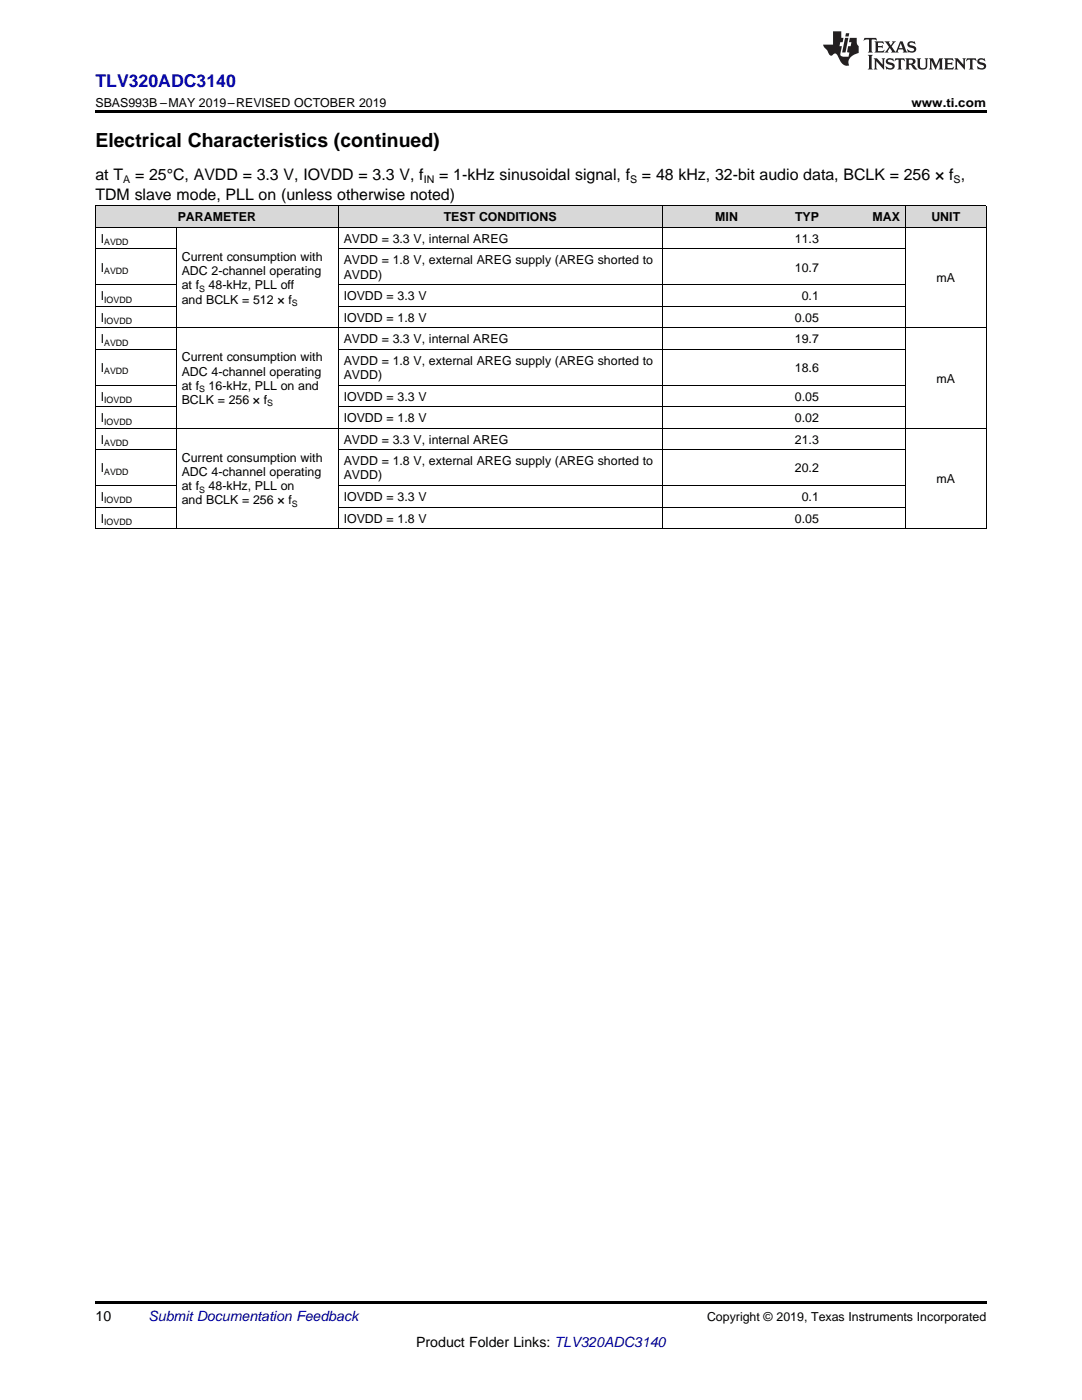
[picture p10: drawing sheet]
<svg xmlns="http://www.w3.org/2000/svg" width="216mm" height="279mm" viewBox="0 0 216 279" stroke-linecap="round" stroke-linejoin="round" font-family="sans-serif">
<defs><g id="words">
<text font-size="3.9" x="19" y="29.3">Electrical Characteristics (continued)</text>
<text font-size="3.5" fill="#00f" x="19" y="17.3">TLV320ADC3140</text>
<g font-size="3.2">
<text x="19" y="36">at T</text>
<text x="27" y="36">= 25°C, AVDD = 3.3 V, IOVDD = 3.3 V, f</text>
<text x="87.6" y="36">= 1-kHz sinusoidal signal, f</text>
<text x="128.1" y="36">= 48 kHz, 32-bit audio data, BCLK = 256 × f ,</text>
<text x="19" y="39.9">TDM slave mode, PLL on (unless otherwise noted)</text>
</g>
<g font-size="2.8">
<text x="19" y="263.6">10</text>
<text x="83" y="268.9">Product Folder Links: TLV320ADC3140</text>
</g>
<text font-size="2.8" fill="#0000c8" x="29.6" y="263.6">Submit Documentation Feedback</text>
<g font-size="2.5">
<text x="19" y="21.4">SBAS993B –MAY 2019–REVISED OCTOBER 2019</text>
<text x="181.9" y="21.4">www.ti.com</text>
<text x="35.5" y="44.2">PARAMETER</text>
<text x="88.5" y="44.2">TEST CONDITIONS</text>
<text x="142.7" y="44.2">MIN</text>
<text x="158.6" y="44.2">TYP</text>
<text x="174.1" y="44.2">MAX</text>
<text x="185.8" y="44.2">UNIT</text>
<text x="20.1" y="48.5">I</text>
<text x="36.3" y="52.1">Current consumption with</text>
<text x="68.6" y="48.5">AVDD = 3.3 V, internal AREG</text>
<text x="68.6" y="52.8">AVDD = 1.8 V, external AREG supply (AREG shorted to</text>
<text x="158.6" y="48.5">11.3</text>
<text x="20.1" y="54.2">I</text>
<text x="20.1" y="59.9">I</text>
<text x="36.3" y="54.9">ADC 2-channel operating</text>
<text x="36.3" y="57.7">at f</text>
<text x="41.6" y="57.7">48-kHz, PLL off</text>
<text x="68.6" y="55.6">AVDD)</text>
<text x="68.6" y="59.9">IOVDD = 3.3 V</text>
<text x="158.6" y="54.2">10.7</text>
<text x="160" y="59.9">0.1</text>
<text x="186.9" y="56.3">mA</text>
<text x="20.1" y="64.2">I</text>
<text x="36.3" y="60.6">and BCLK = 512 × f</text>
<text x="68.6" y="64.2">IOVDD = 1.8 V</text>
<text x="158.6" y="64.2">0.05</text>
<text x="20.1" y="68.5">I</text>
<text x="68.6" y="68.5">AVDD = 3.3 V, internal AREG</text>
<text x="158.6" y="68.5">19.7</text>
<text x="20.1" y="74.2">I</text>
<text x="36.3" y="72.1">Current consumption with</text>
<text x="36.3" y="75">ADC 4-channel operating</text>
<text x="36.3" y="77.8">at f</text>
<text x="41.6" y="77.8">16-kHz, PLL on and</text>
<text x="68.6" y="72.8">AVDD = 1.8 V, external AREG supply (AREG shorted to</text>
<text x="68.6" y="75.6">AVDD)</text>
<text x="158.6" y="74.2">18.6</text>
<text x="186.9" y="76.4">mA</text>
<text x="20.1" y="79.9">I</text>
<text x="36.3" y="80.6">BCLK = 256 × f</text>
<text x="68.6" y="79.9">IOVDD = 3.3 V</text>
<text x="158.6" y="79.9">0.05</text>
<text x="20.1" y="84.2">I</text>
<text x="20.1" y="88.5">I</text>
<text x="68.6" y="84.2">IOVDD = 1.8 V</text>
<text x="68.6" y="88.5">AVDD = 3.3 V, internal AREG</text>
<text x="158.6" y="84.2">0.02</text>
<text x="158.6" y="88.5">21.3</text>
<text x="20.1" y="94.3">I</text>
<text x="36.3" y="92.2">Current consumption with</text>
<text x="36.3" y="95">ADC 4-channel operating</text>
<text x="68.6" y="92.9">AVDD = 1.8 V, external AREG supply (AREG shorted to</text>
<text x="68.6" y="95.7">AVDD)</text>
<text x="158.6" y="94.3">20.2</text>
<text x="20.1" y="100">I</text>
<text x="36.3" y="97.8">at f</text>
<text x="36.3" y="100.6">and BCLK = 256 × f</text>
<text x="41.6" y="97.8">48-kHz, PLL on</text>
<text x="68.6" y="100">IOVDD = 3.3 V</text>
<text x="160" y="100">0.1</text>
<text x="186.9" y="96.4">mA</text>
<text x="20.1" y="104.3">I</text>
<text x="68.6" y="104.3">IOVDD = 1.8 V</text>
<text x="158.6" y="104.3">0.05</text>
<text x="141.1" y="263.6">Copyright © 2019, Texas Instruments Incorporated</text>
</g>
<g font-size="2.1">
<text x="24.6" y="36.6">A</text>
<text x="84.6" y="36.6">IN</text>
<text x="125.7" y="36.6">S</text>
<text x="190.3" y="36.6">S</text>
</g>
<g font-size="1.8">
<text x="20.8" y="49">AVDD</text>
<text x="20.8" y="54.7">AVDD</text>
<text x="39.7" y="58.2">S</text>
<text x="20.8" y="60.4">IOVDD</text>
<text x="20.8" y="64.7">IOVDD</text>
<text x="58.2" y="61.1">S</text>
<text x="20.8" y="69">AVDD</text>
<text x="20.8" y="74.7">AVDD</text>
<text x="20.8" y="80.4">IOVDD</text>
<text x="39.7" y="78.3">S</text>
<text x="53.3" y="81.1">S</text>
<text x="20.8" y="84.7">IOVDD</text>
<text x="20.8" y="89">AVDD</text>
<text x="20.8" y="94.8">AVDD</text>
<text x="20.8" y="100.5">IOVDD</text>
<text x="39.7" y="98.3">S</text>
<text x="58.2" y="101.1">S</text>
<text x="20.8" y="104.8">IOVDD</text>
</g>
</g></defs>
<g fill="#d8d8d8">
<path d="M19 41.1h16.2v4.3h-16.2z"/>
<path d="M35.2 41.1h32.3v4.3h-32.3z"/>
<path d="M67.5 41.1h32.3v4.3h-32.3z"/>
<path d="M99.8 41.1h32.4v4.3h-32.4z"/>
<path d="M132.2 41.1h16.1v4.3h-16.1z"/>
<path d="M148.3 41.1h16.2v4.3h-16.2z"/>
<path d="M164.5 41.1h16.2v4.3h-16.2z"/>
<path d="M180.7 41.1h16.1v4.3h-16.1z"/>
</g>
<path d="M19 22h177.8v.5h-177.8zM19 259.7h177.8v.5h-177.8z" fill="#000"/>
<g fill="none" stroke="#000" stroke-width=".2">
<path d="M19 56.8h16.2M19 49.7h16.2M19 45.4h177.8M19 41.1h177.8M19.1 41.1v64.5M35.2 45.4v60.2M67.5 41.1v64.5M67.5 56.8h113.2M67.5 49.7h113.2M132.1 41.1v64.5M180.6 41.1v64.5M196.8 41.1v64.5"/>
<path d="M19 76.9h16.2M19 69.7h16.2M19 65.4h177.8M19 61.1h16.2M67.5 76.9h113.2M67.5 69.7h113.2M67.5 61.1h113.2M19 96.9h16.2M19 89.8h16.2M19 85.5h177.8M19 81.2h16.2M67.5 96.9h113.2"/>
<path d="M67.5 89.8h113.2M67.5 81.2h113.2M19 105.5h177.8M19 101.2h16.2M67.5 101.2h113.2"/>
</g>
<g fill="#231f20">
<path d="M172.5 7.6l-.1 .5 .4-.2h.6v.1v2.1l-.2 .4h.9l-.2-.4v-2.1l.1-.1h.5l.5 .2-.2-.5zM174.5 8.3l.2 .3v1.5l-.2 .4h1.8l.2-.6a1.04 1.04 0 0 1-1.3 .2v-.7h.6l.3 .2v-.6l-.3 .2h-.6v-.6l.8-.1 .4 .3-.2-.5zM176.5 8.3l.9 1.1-.9 1.1h.8l-.2-.2 .4-.7 .5 .7-.2 .2h1.5l-.2-.2 .2-.4h.9l.1 .4-.2 .2h1l-.3-.3-.7-1.9h-.5l-.9 2-.8-1 .9-1h-.8l.1 .3-.4 .5-.3-.6 .1-.2zM179.7 8.6l.4 1h-.7zM181.3 8.4a.63 .63 0 0 0-.2 .7 .63 .63 0 0 0 .6 .4l.6 .2 .1 .2a.75 .75 0 0 1-.7 .4 .75 .75 0 0 1-.6-.5l.1 .7 .1-.1a1.11 1.11 0 0 0 1.5-.6 1.13 1.13 0 0 0-1.2-.8l-.1-.4a1.04 1.04 0 0 1 1.2 .2l-.2-.5-.2 .1-.4-.2zM173.2 10.9l.2 .4v2.2l-.2 .4h1l-.3-.4v-2.2l.3-.4zM174.3 11.6l.3 .4v1.5l-.3 .4h.8l-.2-.4v-1.3l1.5 1.7v-1.9l.2-.4h-.7l.2 .4v.9l-1.1-1.3zM177 11.8a.62 .62 0 0 0-.2 .7 .62 .62 0 0 0 .6 .4l.6 .1 .1 .3a.76 .76 0 0 1-.7 .3 .76 .76 0 0 1-.7-.4l.2 .7 .1-.1a1.11 1.11 0 0 0 1.5-.6 1.13 1.13 0 0 0-1.2-.8l-.1-.4a1.04 1.04 0 0 1 1.2 .2l-.2-.6-.2 .1-.5-.1zM178.7 11.6l-.2 .6a.61 .61 0 0 1 .8-.3v1.6l-.2 .4h.9l-.2-.4v-1.6a.63 .63 0 0 1 .7 .3l-.1-.6zM180.6 11.6l.3 .4v1.5l-.3 .4h1l-.2-.2-.1-.8 .6 .2a.76 .76 0 0 0 1.2 .7l-1-1a.58 .58 0 0 0 .6-.5 .58 .58 0 0 0-.5-.6zM181.4 11.9h.1a.45 .45 0 0 1 .5 .1 .45 .45 0 0 1 .1 .5l-.8 .2zM182.9 11.6l.2 .2a2.17 2.17 0 0 0 .3 1.9 .99 .99 0 0 0 1.6-.6v-1.1l.2-.4h-.7l.2 .2a1.92 1.92 0 0 1-.2 1.8 .6 .6 0 0 1-.9-.5v-1.1l.2-.4zM185.4 11.6l.2 .4v1.5l-.2 .4h.7l-.2-.4v-1.4l.8 1.8 .8-1.8v1.4l-.2 .4h.9l-.2-.4v-1.5l.2-.4h-.8l-.6 1.5-.6-1.5zM188.4 11.6l.2 .4v1.5l-.2 .4h1.8l.1-.6a1.04 1.04 0 0 1-1.2 .1v-.6h.5l.4 .2v-.6l-.4 .2h-.5v-.7h.8l.3 .3-.1-.6zM190.5 11.6l.2 .4v1.5l-.2 .4h.7l-.2-.4v-1.3l1.5 1.7v-1.9l.2-.4h-.7l.2 .4v.9l-1.1-1.3zM192.9 11.6l-.1 .6a.61 .61 0 0 1 .7-.3l.1 1.6-.3 .4h1l-.3-.4 .1-1.6a.63 .63 0 0 1 .7 .3l-.1-.6zM195.2 11.8a.62 .62 0 0 0-.2 .7 .62 .62 0 0 0 .6 .4l.6 .1 .1 .3a.76 .76 0 0 1-.7 .3 .76 .76 0 0 1-.6-.4l.1 .7 .1-.1a1.11 1.11 0 0 0 1.6-.6 1.13 1.13 0 0 0-1.3-.8l-.1-.4a1.04 1.04 0 0 1 1.2 .2l-.1-.6-.2 .1-.5-.1z"/>
<path d="M166.2 6.3v2.6h-1.9v.4l.8 .9a.91 .91 0 0 0 1 .8 .56 .56 0 0 1 .5-.3 .56 .56 0 0 1 .5 .3l.4 .8a1.53 1.53 0 0 0 1.9 1.2 1.54 1.54 0 0 1 1-2.1l.9-.3v-1.4a1.52 1.52 0 0 1-.4-1.6h-1.3l-.2 .8h.5l-.2 .8h-.5l-.1 1v.2l.4 .1-.2 .8a1.93 1.93 0 0 1-1.6-.3l.3-1.8h-.5l.2-.8h.4l.2-.8h-.4v-1.3zM168.6 7.6l-.6 2.9h.7l.6-2.9zM168.8 6.6l-.1 .7h.6l.2-.7z"/>
</g>
<use href="#words"/>
</svg>
